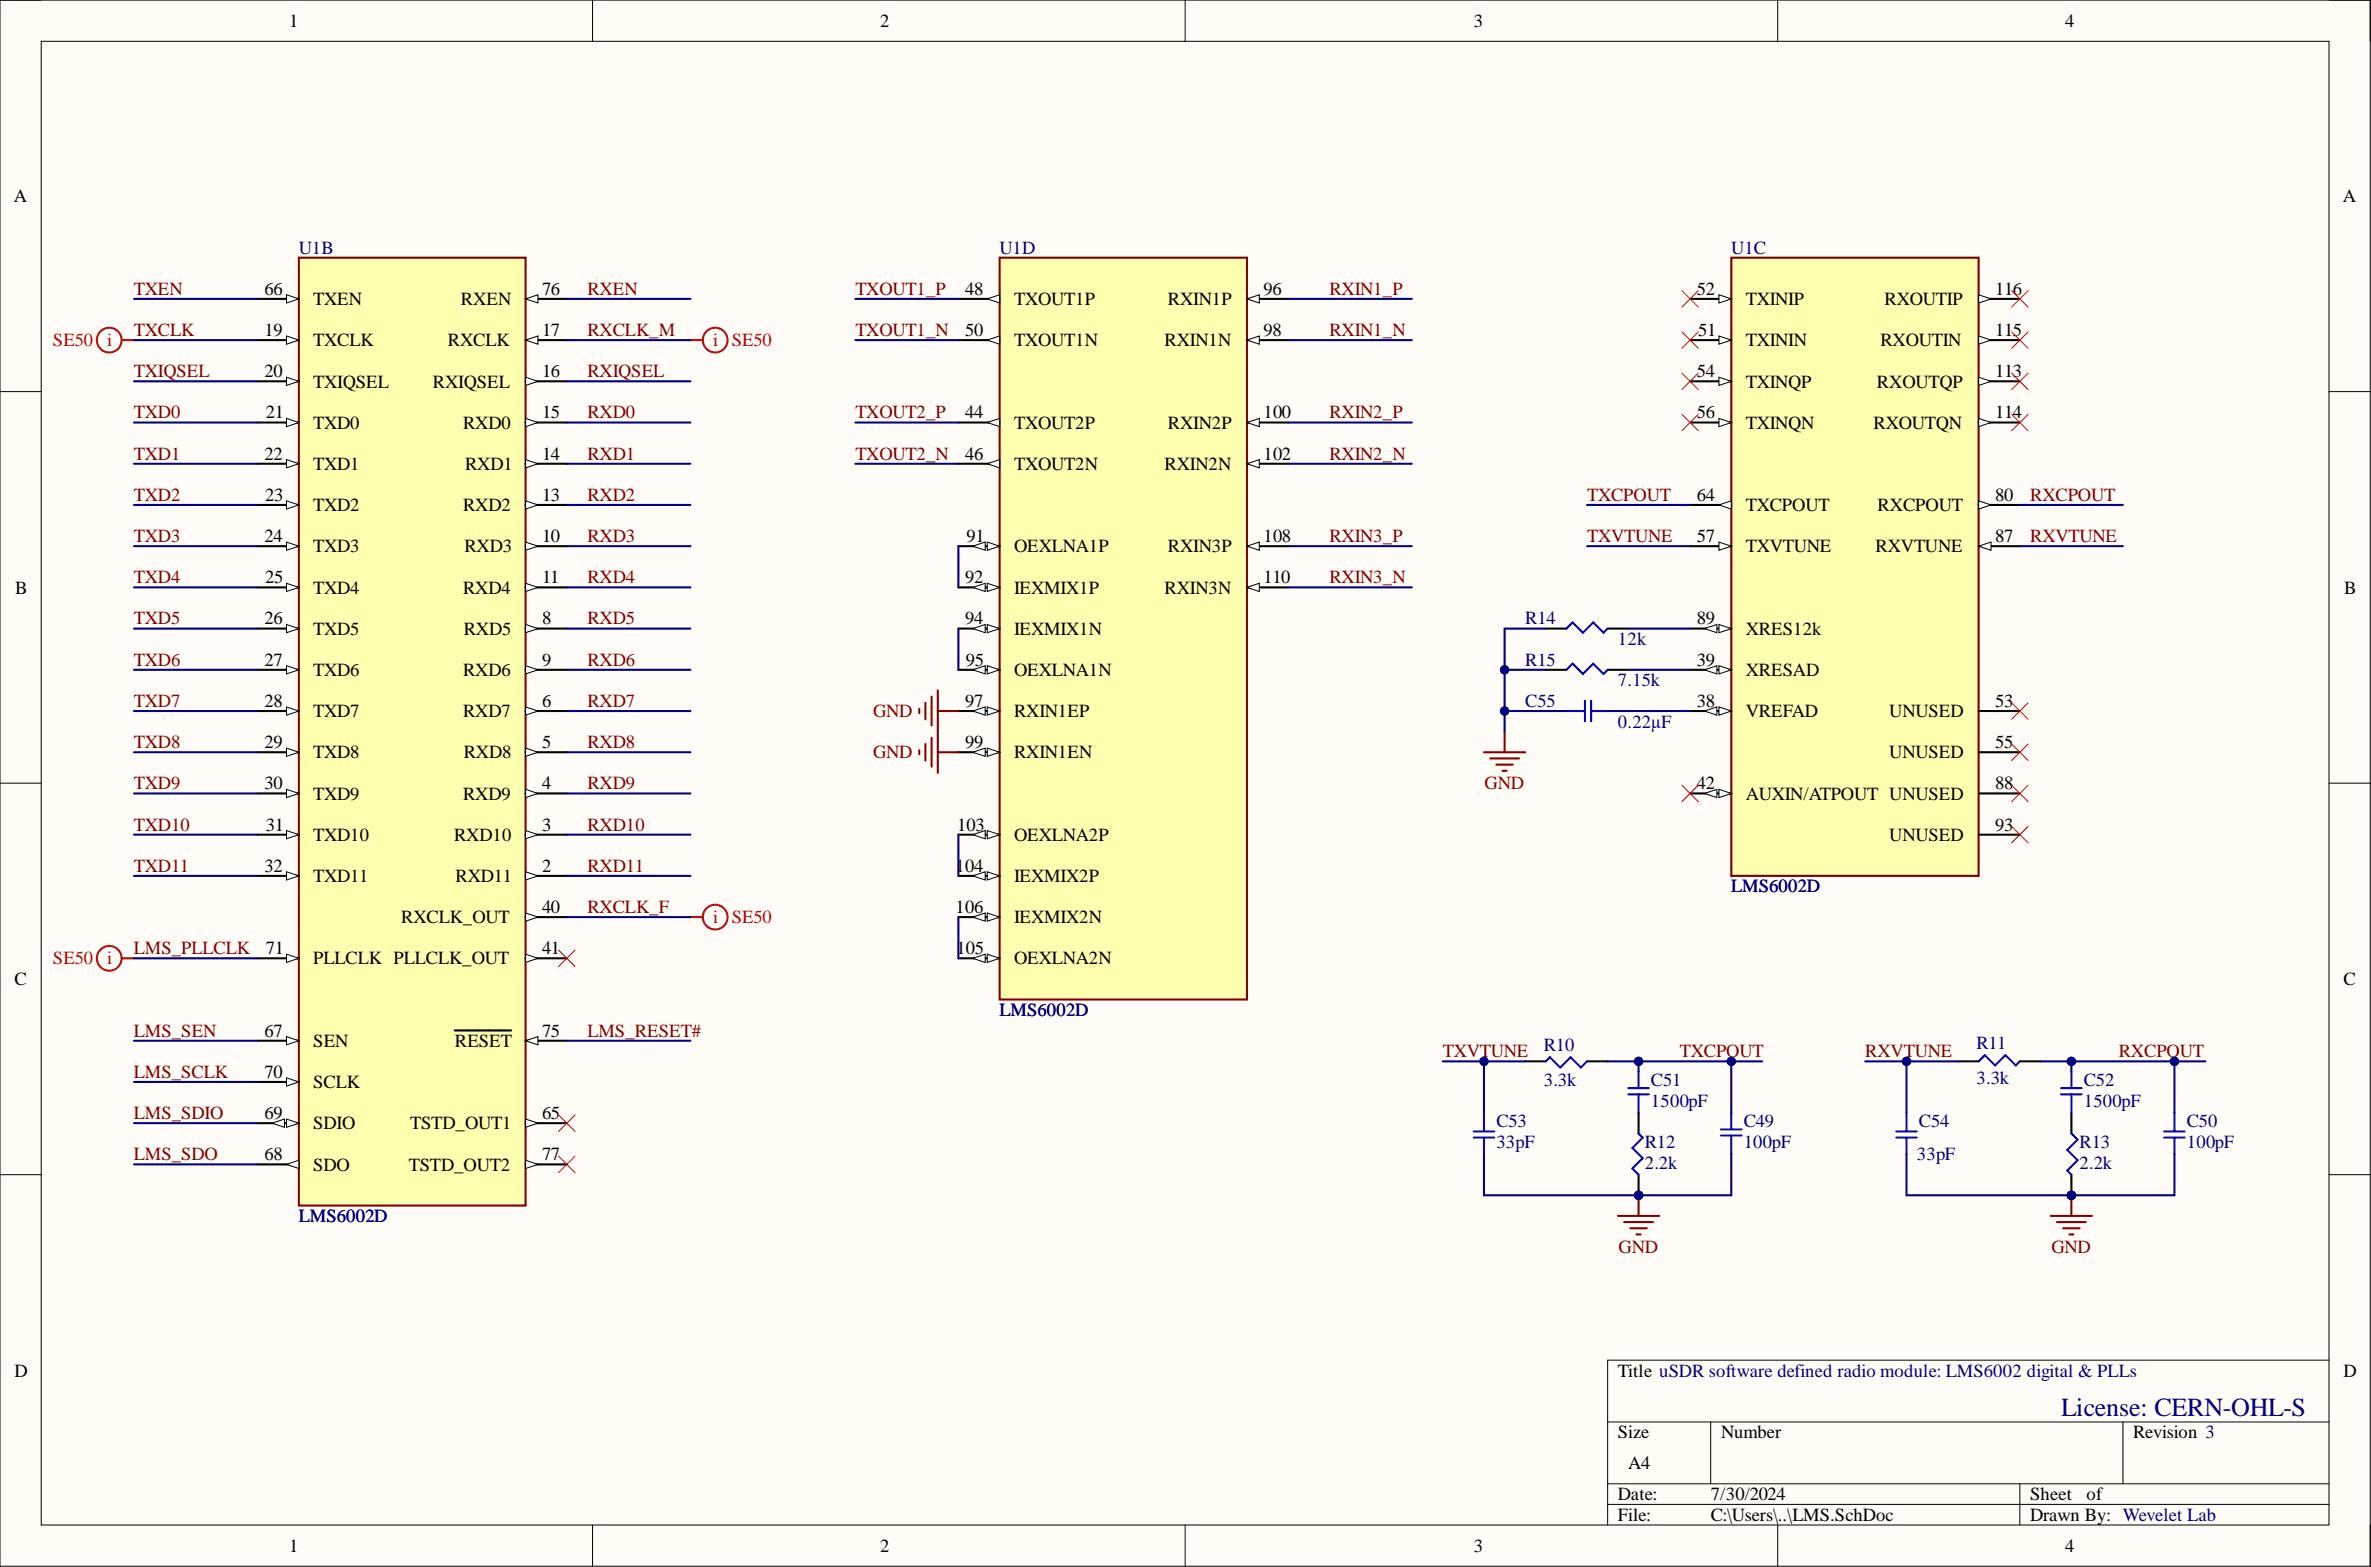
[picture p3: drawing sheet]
<svg xmlns="http://www.w3.org/2000/svg" width="292mm" height="193mm" viewBox="0 0 292 193" stroke-linecap="round" stroke-linejoin="round" font-family="sans-serif">
<defs><g id="words">
<text font-size="3.2" fill="#000080" x="253.9" y="174.4">License: CERN-OHL-S</text>
<g font-size="2.3">
<text x="35.6" y="3.3">1</text>
<text x="108.4" y="3.3">2</text>
<text x="181.6" y="3.3">3</text>
<text x="254.4" y="3.3">4</text>
<text x="1.7" y="24.9">A</text>
<text x="288.6" y="24.9">A</text>
<text x="32.6" y="36.3">66</text>
<text x="32.6" y="41.4">19</text>
<text x="38.6" y="37.6">TXEN</text>
<text x="56.8" y="37.6">RXEN</text>
<text x="66.8" y="36.3">76</text>
<text x="66.8" y="41.4">17</text>
<text x="118.9" y="36.3">48</text>
<text x="118.9" y="41.4">50</text>
<text x="124.9" y="37.6">TXOUT1P</text>
<text x="143.9" y="37.6">RXIN1P</text>
<text x="155.7" y="36.3">96</text>
<text x="155.7" y="41.4">98</text>
<text x="209.1" y="36.3">52</text>
<text x="209.2" y="41.4">51</text>
<text x="215.1" y="37.6">TXINIP</text>
<text x="232.2" y="37.6">RXOUTIP</text>
<text x="245.8" y="41.4">115</text>
<text x="245.8" y="36.3">116</text>
<text x="32.6" y="46.5">20</text>
<text x="38.6" y="42.6">TXCLK</text>
<text x="38.6" y="47.7">TXIQSEL</text>
<text x="53.3" y="47.7">RXIQSEL</text>
<text x="55.2" y="42.6">RXCLK</text>
<text x="66.8" y="46.5">16</text>
<text x="124.9" y="42.6">TXOUT1N</text>
<text x="143.5" y="42.6">RXIN1N</text>
<text x="209.1" y="46.5">54</text>
<text x="215.1" y="42.6">TXININ</text>
<text x="215.1" y="47.7">TXINQP</text>
<text x="231.2" y="47.7">RXOUTQP</text>
<text x="231.7" y="42.6">RXOUTIN</text>
<text x="245.8" y="46.5">113</text>
<text x="32.8" y="51.5">21</text>
<text x="38.6" y="52.8">TXD0</text>
<text x="57" y="52.8">RXD0</text>
<text x="66.8" y="51.5">15</text>
<text x="118.9" y="51.5">44</text>
<text x="124.9" y="52.8">TXOUT2P</text>
<text x="143.9" y="52.8">RXIN2P</text>
<text x="155.7" y="51.5">100</text>
<text x="209.1" y="51.5">56</text>
<text x="215.1" y="52.8">TXINQN</text>
<text x="230.8" y="52.8">RXOUTQN</text>
<text x="245.8" y="51.5">114</text>
<text x="32.6" y="56.6">22</text>
<text x="38.6" y="57.9">TXD1</text>
<text x="57.3" y="57.9">RXD1</text>
<text x="66.8" y="56.6">14</text>
<text x="118.9" y="56.6">46</text>
<text x="124.9" y="57.9">TXOUT2N</text>
<text x="143.5" y="57.9">RXIN2N</text>
<text x="155.7" y="56.6">102</text>
<text x="32.7" y="61.7">23</text>
<text x="38.6" y="62.9">TXD2</text>
<text x="57" y="62.9">RXD2</text>
<text x="66.8" y="61.7">13</text>
<text x="209.1" y="61.7">64</text>
<text x="215.1" y="62.9">TXCPOUT</text>
<text x="231.3" y="62.9">RXCPOUT</text>
<text x="245.8" y="61.7">80</text>
<text x="32.6" y="66.8">24</text>
<text x="32.7" y="71.8">25</text>
<text x="38.6" y="68">TXD3</text>
<text x="57.2" y="68">RXD3</text>
<text x="66.8" y="66.8">10</text>
<text x="66.8" y="71.8">11</text>
<text x="118.9" y="71.8">92</text>
<text x="119.1" y="66.8">91</text>
<text x="124.9" y="68">OEXLNA1P</text>
<text x="143.9" y="68">RXIN3P</text>
<text x="155.7" y="66.8">108</text>
<text x="155.7" y="71.8">110</text>
<text x="209.1" y="66.8">57</text>
<text x="215.1" y="68">TXVTUNE</text>
<text x="231.1" y="68">RXVTUNE</text>
<text x="245.8" y="66.8">87</text>
<text x="1.9" y="73.1">B</text>
<text x="32.6" y="76.9">26</text>
<text x="38.6" y="73.1">TXD4</text>
<text x="57" y="73.1">RXD4</text>
<text x="66.8" y="76.9">8</text>
<text x="118.9" y="76.9">94</text>
<text x="124.9" y="73.1">IEXMIX1P</text>
<text x="143.5" y="73.1">RXIN3N</text>
<text x="209.1" y="76.9">89</text>
<text x="288.8" y="73.1">B</text>
<text x="32.6" y="82">27</text>
<text x="38.6" y="78.2">TXD5</text>
<text x="38.6" y="83.2">TXD6</text>
<text x="57" y="83.2">RXD6</text>
<text x="57.1" y="78.2">RXD5</text>
<text x="66.8" y="82">9</text>
<text x="119" y="82">95</text>
<text x="124.9" y="83.2">OEXLNA1N</text>
<text x="124.9" y="78.2">IEXMIX1N</text>
<text x="209.1" y="82">39</text>
<text x="215.1" y="78.2">XRES12k</text>
<text x="215.1" y="83.2">XRESAD</text>
<text x="32.6" y="87.1">28</text>
<text x="38.6" y="88.3">TXD7</text>
<text x="57" y="88.3">RXD7</text>
<text x="66.8" y="87.1">6</text>
<text x="118.9" y="87.1">97</text>
<text x="124.9" y="88.3">RXIN1EP</text>
<text x="209.1" y="87.1">38</text>
<text x="215.1" y="88.3">VREFAD</text>
<text x="232.8" y="88.3">UNUSED</text>
<text x="245.8" y="87.1">53</text>
<text x="32.6" y="92.1">29</text>
<text x="38.6" y="93.4">TXD8</text>
<text x="57.1" y="93.4">RXD8</text>
<text x="66.8" y="92.1">5</text>
<text x="118.9" y="92.1">99</text>
<text x="124.9" y="93.4">RXIN1EN</text>
<text x="232.8" y="93.4">UNUSED</text>
<text x="245.8" y="92.1">55</text>
<text x="32.6" y="97.2">30</text>
<text x="38.6" y="98.5">TXD9</text>
<text x="57" y="98.5">RXD9</text>
<text x="66.8" y="97.2">4</text>
<text x="209.1" y="97.2">42</text>
<text x="215.1" y="98.5">AUXIN/ATPOUT UNUSED</text>
<text x="245.8" y="97.2">88</text>
<text x="32.6" y="107.4">32</text>
<text x="32.8" y="102.3">31</text>
<text x="38.6" y="103.5">TXD10</text>
<text x="55.9" y="103.5">RXD10</text>
<text x="66.8" y="102.3">3</text>
<text x="66.8" y="107.4">2</text>
<text x="117.7" y="107.4">104</text>
<text x="117.9" y="102.3">103</text>
<text x="124.9" y="103.5">OEXLNA2P</text>
<text x="232.8" y="103.5">UNUSED</text>
<text x="245.8" y="102.3">93</text>
<text x="38.6" y="108.6">TXD11</text>
<text x="49.4" y="113.7">RXCLK_OUT</text>
<text x="56.1" y="108.6">RXD11</text>
<text x="66.8" y="112.4">40</text>
<text x="117.7" y="112.4">106</text>
<text x="124.9" y="108.6">IEXMIX2P</text>
<text x="124.9" y="113.7">IEXMIX2N</text>
<text x="32.8" y="117.5">71</text>
<text x="38.6" y="118.8">PLLCLK PLLCLK_OUT</text>
<text x="66.8" y="117.5">41</text>
<text x="117.8" y="117.5">105</text>
<text x="124.9" y="118.8">OEXLNA2N</text>
<text x="1.8" y="121.3">C</text>
<text x="288.7" y="121.3">C</text>
<text x="32.6" y="127.7">67</text>
<text x="38.6" y="128.9">SEN</text>
<text x="56" y="128.9">RESET</text>
<text x="66.8" y="127.7">75</text>
<text x="32.6" y="132.7">70</text>
<text x="32.6" y="137.8">69</text>
<text x="38.6" y="134">SCLK</text>
<text x="66.8" y="137.8">65</text>
<text x="32.6" y="142.9">68</text>
<text x="38.6" y="139.1">SDIO</text>
<text x="50.5" y="139.1">TSTD_OUT1</text>
<text x="66.8" y="142.9">77</text>
<text x="38.6" y="144.2">SDO</text>
<text x="50.4" y="144.2">TSTD_OUT2</text>
<text x="1.8" y="169.5">D</text>
<text x="199.3" y="169.5">Title uSDR software defined radio module: LMS6002 digital &amp; PLLs</text>
<text x="288.7" y="169.5">D</text>
<text x="199.3" y="177.1">Size</text>
<text x="212" y="177.1">Number</text>
<text x="262.8" y="177.1">Revision 3</text>
<text x="199.3" y="184.8">Date:</text>
<text x="200.6" y="180.9">A4</text>
<text x="210.8" y="184.8">7/30/2024</text>
<text x="250.1" y="184.8">Sheet</text>
<text x="257.1" y="184.8">of</text>
<text x="35.6" y="191.1">1</text>
<text x="108.4" y="191.1">2</text>
<text x="181.6" y="191.1">3</text>
<text x="199.3" y="187.3">File:</text>
<text x="210.8" y="187.3">C:\Users\..\LMS.SchDoc</text>
<text x="250.1" y="187.3">Drawn By: Wevelet Lab</text>
<text x="254.4" y="191.1">4</text>
</g>
<g font-size="2.3" fill="#000080">
<text x="36.8" y="31.2">U1B</text>
<text x="123.2" y="31.2">U1D</text>
<text x="213.3" y="31.2">U1C</text>
<text x="187.9" y="76.9">R14</text>
<text x="187.9" y="82">R15</text>
<text x="199.3" y="79.4">12k</text>
<text x="187.9" y="87.1">C55</text>
<text x="199.3" y="84.5">7.15k</text>
<text x="199.3" y="89.6">0.22µF</text>
<text x="213.3" y="109.9">LMS6002D</text>
<text x="123.2" y="125.1">LMS6002D</text>
<text x="190.2" y="129.4">R10</text>
<text x="243.5" y="129.2">R11</text>
<text x="190.2" y="133.7">3.3k</text>
<text x="203.4" y="136.3">1500pF</text>
<text x="203.4" y="133.7">C51</text>
<text x="243.5" y="133.5">3.3k</text>
<text x="256.7" y="136.3">1500pF</text>
<text x="256.7" y="133.7">C52</text>
<text x="184.3" y="141.4">33pF</text>
<text x="184.3" y="138.8">C53</text>
<text x="202.6" y="143.9">2.2k</text>
<text x="202.6" y="141.4">R12</text>
<text x="214.8" y="141.4">100pF</text>
<text x="214.8" y="138.8">C49</text>
<text x="236.1" y="142.9">33pF</text>
<text x="236.4" y="138.8">C54</text>
<text x="256.2" y="143.9">2.2k</text>
<text x="256.2" y="141.4">R13</text>
<text x="269.4" y="141.4">100pF</text>
<text x="269.4" y="138.8">C50</text>
<text x="36.8" y="150.5">LMS6002D</text>
</g>
<g font-size="2.3" fill="#800000">
<text x="16.5" y="36.3">TXEN</text>
<text x="16.5" y="41.4">TXCLK</text>
<text x="72.4" y="36.3">RXEN</text>
<text x="72.4" y="41.4">RXCLK_M</text>
<text x="105.4" y="36.3">TXOUT1_P</text>
<text x="105.4" y="41.4">TXOUT1_N</text>
<text x="163.8" y="36.3">RXIN1_P</text>
<text x="163.8" y="41.4">RXIN1_N</text>
<text x="16.5" y="46.5">TXIQSEL</text>
<text x="72.4" y="46.5">RXIQSEL</text>
<text x="16.5" y="51.5">TXD0</text>
<text x="72.4" y="51.5">RXD0</text>
<text x="105.4" y="51.5">TXOUT2_P</text>
<text x="163.8" y="51.5">RXIN2_P</text>
<text x="16.5" y="56.6">TXD1</text>
<text x="72.4" y="56.6">RXD1</text>
<text x="105.4" y="56.6">TXOUT2_N</text>
<text x="163.8" y="56.6">RXIN2_N</text>
<text x="16.5" y="61.7">TXD2</text>
<text x="72.4" y="61.7">RXD2</text>
<text x="195.5" y="61.7">TXCPOUT</text>
<text x="250.1" y="61.7">RXCPOUT</text>
<text x="16.5" y="66.8">TXD3</text>
<text x="16.5" y="71.8">TXD4</text>
<text x="72.4" y="66.8">RXD3</text>
<text x="72.4" y="71.8">RXD4</text>
<text x="163.8" y="66.8">RXIN3_P</text>
<text x="163.8" y="71.8">RXIN3_N</text>
<text x="195.5" y="66.8">TXVTUNE</text>
<text x="250.1" y="66.8">RXVTUNE</text>
<text x="16.5" y="76.9">TXD5</text>
<text x="72.4" y="76.9">RXD5</text>
<text x="16.5" y="82">TXD6</text>
<text x="72.4" y="82">RXD6</text>
<text x="16.5" y="87.1">TXD7</text>
<text x="72.4" y="87.1">RXD7</text>
<text x="107.6" y="88.3">GND</text>
<text x="16.5" y="92.1">TXD8</text>
<text x="72.4" y="92.1">RXD8</text>
<text x="107.6" y="93.4">GND</text>
<text x="16.5" y="97.2">TXD9</text>
<text x="72.4" y="97.2">RXD9</text>
<text x="182.9" y="97.2">GND</text>
<text x="16.5" y="102.3">TXD10</text>
<text x="16.5" y="107.4">TXD11</text>
<text x="72.4" y="102.3">RXD10</text>
<text x="72.4" y="107.4">RXD11</text>
<text x="72.4" y="112.4">RXCLK_F</text>
<text x="16.5" y="117.5">LMS_PLLCLK</text>
<text x="16.5" y="127.7">LMS_SEN</text>
<text x="72.4" y="127.7">LMS_RESET#</text>
<text x="177.7" y="130.2">TXVTUNE</text>
<text x="206.9" y="130.2">TXCPOUT</text>
<text x="229.8" y="130.2">RXVTUNE</text>
<text x="261" y="130.2">RXCPOUT</text>
<text x="16.5" y="132.7">LMS_SCLK</text>
<text x="16.5" y="137.8">LMS_SDIO</text>
<text x="16.5" y="142.9">LMS_SDO</text>
<text x="199.4" y="154.3">GND</text>
<text x="252.7" y="154.3">GND</text>
</g>
<g font-size="2.3" fill="#f00">
<text x="6.5" y="42.6">SE50</text>
<text x="13.2" y="42.6">i</text>
<text x="87.9" y="42.6">i</text>
<text x="90.1" y="42.6">SE50</text>
<text x="87.9" y="113.7">i</text>
<text x="90.1" y="113.7">SE50</text>
<text x="6.5" y="118.8">SE50</text>
<text x="13.2" y="118.8">i</text>
</g>
</g></defs>
<path d="M0 0h292v192.9h-292z" fill-rule="evenodd" fill="#fffcf8"/>
<path d="M0 0h292v192.9h-292z" fill="none" stroke="#000" stroke-width=".12"/>
<path d="M5.1 5.1h281.8v182.7h-281.8z" fill-rule="evenodd" fill="#fffcf8"/>
<g fill="none" stroke="#000" stroke-width=".12">
<path d="M0 0h5.1M5.1 5.1h281.8v182.7h-281.8zM73 0v5.1M146 0v5.1M219 0v5.1M286.9 0h5.1v5.1M0 48.2h5.1M286.9 48.2h5.1M0 96.4h5.1M286.9 96.4h5.1M0 144.7h5.1M286.9 144.7h5.1"/>
<path d="M198.1 175.1h88.8M210.8 175.1v7.6M261.5 175.1v7.6M286.9 167.5h-88.8v20.3M73 187.8v5.1M146 187.8v5.1M198.1 182.7h88.8M198.1 185.3h88.8M219 187.8v5.1M248.8 182.7v5.1M292 187.8v5.1"/>
</g>
<path d="M36.8 31.7h27.9v116.8h-27.9z" fill-rule="evenodd" fill="#ffffb0"/>
<path d="M36.8 31.7h27.9v116.8h-27.9z" fill="none" stroke="#800000" stroke-width=".25"/>
<path d="M31.7 118h5.1" fill="none" stroke="#000" stroke-width=".25"/>
<path d="M35.3 117.5l1.5 .5-1.5 .5z" fill="#f8fcff"/>
<path d="M35.3 117.5l1.5 .5-1.5 .5z" fill="none" stroke="#000" stroke-width=".12"/>
<path d="M31.7 36.8h5.1" fill="none" stroke="#000" stroke-width=".25"/>
<path d="M35.3 36.3l1.5 .5-1.5 .5z" fill="#f8fcff"/>
<path d="M35.3 36.3l1.5 .5-1.5 .5z" fill="none" stroke="#000" stroke-width=".12"/>
<path d="M31.7 41.9h5.1" fill="none" stroke="#000" stroke-width=".25"/>
<path d="M35.3 41.4l1.5 .5-1.5 .5z" fill="#f8fcff"/>
<path d="M35.3 41.4l1.5 .5-1.5 .5z" fill="none" stroke="#000" stroke-width=".12"/>
<path d="M31.7 47h5.1" fill="none" stroke="#000" stroke-width=".25"/>
<path d="M35.3 46.5l1.5 .5-1.5 .5z" fill="#f8fcff"/>
<path d="M35.3 46.5l1.5 .5-1.5 .5z" fill="none" stroke="#000" stroke-width=".12"/>
<path d="M31.7 52h5.1" fill="none" stroke="#000" stroke-width=".25"/>
<path d="M35.3 51.5l1.5 .5-1.5 .5z" fill="#f8fcff"/>
<path d="M35.3 51.5l1.5 .5-1.5 .5z" fill="none" stroke="#000" stroke-width=".12"/>
<path d="M31.7 57.1h5.1" fill="none" stroke="#000" stroke-width=".25"/>
<path d="M35.3 56.6l1.5 .5-1.5 .5z" fill="#f8fcff"/>
<path d="M35.3 56.6l1.5 .5-1.5 .5z" fill="none" stroke="#000" stroke-width=".12"/>
<path d="M31.7 62.2h5.1" fill="none" stroke="#000" stroke-width=".25"/>
<path d="M35.3 61.7l1.5 .5-1.5 .5z" fill="#f8fcff"/>
<path d="M35.3 61.7l1.5 .5-1.5 .5z" fill="none" stroke="#000" stroke-width=".12"/>
<path d="M31.7 67.3h5.1" fill="none" stroke="#000" stroke-width=".25"/>
<path d="M35.3 66.8l1.5 .5-1.5 .5z" fill="#f8fcff"/>
<path d="M35.3 66.8l1.5 .5-1.5 .5z" fill="none" stroke="#000" stroke-width=".12"/>
<path d="M31.7 72.3h5.1" fill="none" stroke="#000" stroke-width=".25"/>
<path d="M35.3 71.8l1.5 .5-1.5 .5z" fill="#f8fcff"/>
<path d="M35.3 71.8l1.5 .5-1.5 .5z" fill="none" stroke="#000" stroke-width=".12"/>
<path d="M31.7 77.4h5.1" fill="none" stroke="#000" stroke-width=".25"/>
<path d="M35.3 76.9l1.5 .5-1.5 .5z" fill="#f8fcff"/>
<path d="M35.3 76.9l1.5 .5-1.5 .5z" fill="none" stroke="#000" stroke-width=".12"/>
<path d="M31.7 82.5h5.1" fill="none" stroke="#000" stroke-width=".25"/>
<path d="M35.3 82l1.5 .5-1.5 .5z" fill="#f8fcff"/>
<path d="M35.3 82l1.5 .5-1.5 .5z" fill="none" stroke="#000" stroke-width=".12"/>
<path d="M31.7 87.6h5.1" fill="none" stroke="#000" stroke-width=".25"/>
<path d="M35.3 87.1l1.5 .5-1.5 .5z" fill="#f8fcff"/>
<path d="M35.3 87.1l1.5 .5-1.5 .5z" fill="none" stroke="#000" stroke-width=".12"/>
<path d="M31.7 92.6h5.1" fill="none" stroke="#000" stroke-width=".25"/>
<path d="M35.3 92.1l1.5 .5-1.5 .5z" fill="#f8fcff"/>
<path d="M35.3 92.1l1.5 .5-1.5 .5z" fill="none" stroke="#000" stroke-width=".12"/>
<path d="M31.7 97.7h5.1" fill="none" stroke="#000" stroke-width=".25"/>
<path d="M35.3 97.2l1.5 .5-1.5 .5z" fill="#f8fcff"/>
<path d="M35.3 97.2l1.5 .5-1.5 .5z" fill="none" stroke="#000" stroke-width=".12"/>
<path d="M31.7 102.8h5.1" fill="none" stroke="#000" stroke-width=".25"/>
<path d="M35.3 102.3l1.5 .5-1.5 .5z" fill="#f8fcff"/>
<path d="M35.3 102.3l1.5 .5-1.5 .5z" fill="none" stroke="#000" stroke-width=".12"/>
<path d="M31.7 107.9h5.1" fill="none" stroke="#000" stroke-width=".25"/>
<path d="M35.3 107.4l1.5 .5-1.5 .5z" fill="#f8fcff"/>
<path d="M35.3 107.4l1.5 .5-1.5 .5z" fill="none" stroke="#000" stroke-width=".12"/>
<path d="M64.7 36.8h5.1" fill="none" stroke="#000" stroke-width=".25"/>
<path d="M64.7 36.8l1.6-.5v1z" fill="#f8fcff"/>
<path d="M64.7 36.8l1.6-.5v1z" fill="none" stroke="#000" stroke-width=".12"/>
<path d="M64.7 41.9h5.1" fill="none" stroke="#000" stroke-width=".25"/>
<path d="M64.7 41.9l1.6-.5v1z" fill="#f8fcff"/>
<path d="M64.7 41.9l1.6-.5v1z" fill="none" stroke="#000" stroke-width=".12"/>
<path d="M64.7 47h5.1" fill="none" stroke="#000" stroke-width=".25"/>
<path d="M64.7 46.5l1.6 .5-1.6 .5z" fill="#f8fcff"/>
<path d="M64.7 46.5l1.6 .5-1.6 .5z" fill="none" stroke="#000" stroke-width=".12"/>
<path d="M64.7 52h5.1" fill="none" stroke="#000" stroke-width=".25"/>
<path d="M64.7 51.5l1.6 .5-1.6 .5z" fill="#f8fcff"/>
<path d="M64.7 51.5l1.6 .5-1.6 .5z" fill="none" stroke="#000" stroke-width=".12"/>
<path d="M64.7 57.1h5.1" fill="none" stroke="#000" stroke-width=".25"/>
<path d="M64.7 56.6l1.6 .5-1.6 .5z" fill="#f8fcff"/>
<path d="M64.7 56.6l1.6 .5-1.6 .5z" fill="none" stroke="#000" stroke-width=".12"/>
<path d="M64.7 62.2h5.1" fill="none" stroke="#000" stroke-width=".25"/>
<path d="M64.7 61.7l1.6 .5-1.6 .5z" fill="#f8fcff"/>
<path d="M64.7 61.7l1.6 .5-1.6 .5z" fill="none" stroke="#000" stroke-width=".12"/>
<path d="M64.7 67.3h5.1" fill="none" stroke="#000" stroke-width=".25"/>
<path d="M64.7 66.8l1.6 .5-1.6 .5z" fill="#f8fcff"/>
<path d="M64.7 66.8l1.6 .5-1.6 .5z" fill="none" stroke="#000" stroke-width=".12"/>
<path d="M64.7 72.3h5.1" fill="none" stroke="#000" stroke-width=".25"/>
<path d="M64.7 71.8l1.6 .5-1.6 .5z" fill="#f8fcff"/>
<path d="M64.7 71.8l1.6 .5-1.6 .5z" fill="none" stroke="#000" stroke-width=".12"/>
<path d="M64.7 77.4h5.1" fill="none" stroke="#000" stroke-width=".25"/>
<path d="M64.7 76.9l1.6 .5-1.6 .5z" fill="#f8fcff"/>
<path d="M64.7 76.9l1.6 .5-1.6 .5z" fill="none" stroke="#000" stroke-width=".12"/>
<path d="M64.7 82.5h5.1" fill="none" stroke="#000" stroke-width=".25"/>
<path d="M64.7 82l1.6 .5-1.6 .5z" fill="#f8fcff"/>
<path d="M64.7 82l1.6 .5-1.6 .5z" fill="none" stroke="#000" stroke-width=".12"/>
<path d="M64.7 87.6h5.1" fill="none" stroke="#000" stroke-width=".25"/>
<path d="M64.7 87.1l1.6 .5-1.6 .5z" fill="#f8fcff"/>
<path d="M64.7 87.1l1.6 .5-1.6 .5z" fill="none" stroke="#000" stroke-width=".12"/>
<path d="M64.7 92.6h5.1" fill="none" stroke="#000" stroke-width=".25"/>
<path d="M64.7 92.1l1.6 .5-1.6 .5z" fill="#f8fcff"/>
<path d="M64.7 92.1l1.6 .5-1.6 .5z" fill="none" stroke="#000" stroke-width=".12"/>
<path d="M64.7 97.7h5.1" fill="none" stroke="#000" stroke-width=".25"/>
<path d="M64.7 97.2l1.6 .5-1.6 .5z" fill="#f8fcff"/>
<path d="M64.7 97.2l1.6 .5-1.6 .5z" fill="none" stroke="#000" stroke-width=".12"/>
<path d="M64.7 102.8h5.1" fill="none" stroke="#000" stroke-width=".25"/>
<path d="M64.7 102.3l1.6 .5-1.6 .5z" fill="#f8fcff"/>
<path d="M64.7 102.3l1.6 .5-1.6 .5z" fill="none" stroke="#000" stroke-width=".12"/>
<path d="M64.7 107.9h5.1" fill="none" stroke="#000" stroke-width=".25"/>
<path d="M64.7 107.4l1.6 .5-1.6 .5z" fill="#f8fcff"/>
<path d="M64.7 107.4l1.6 .5-1.6 .5z" fill="none" stroke="#000" stroke-width=".12"/>
<path d="M64.7 128.2h5.1" fill="none" stroke="#000" stroke-width=".25"/>
<path d="M64.7 128.2l1.6-.5v1z" fill="#f8fcff"/>
<path d="M64.7 128.2l1.6-.5v1z" fill="none" stroke="#000" stroke-width=".12"/>
<path d="M31.7 128.2h5.1M56 126.9h7" fill="none" stroke="#000" stroke-width=".25"/>
<path d="M35.3 127.7l1.5 .5-1.5 .5z" fill="#f8fcff"/>
<path d="M35.3 127.7l1.5 .5-1.5 .5z" fill="none" stroke="#000" stroke-width=".12"/>
<path d="M31.7 133.2h5.1" fill="none" stroke="#000" stroke-width=".25"/>
<path d="M35.3 132.7l1.5 .5-1.5 .5z" fill="#f8fcff"/>
<path d="M35.3 132.7l1.5 .5-1.5 .5z" fill="none" stroke="#000" stroke-width=".12"/>
<path d="M31.7 138.3h5.1" fill="none" stroke="#000" stroke-width=".25"/>
<path d="M35.3 137.8l1.5 .5-1.5 .5z" fill="#f8fcff"/>
<path d="M35.3 137.8l1.5 .5-1.5 .5z" fill="none" stroke="#000" stroke-width=".12"/>
<path d="M33.5 138.3l1.5-.5v1z" fill="#f8fcff"/>
<path d="M33.5 138.3l1.5-.5v1z" fill="none" stroke="#000" stroke-width=".12"/>
<path d="M31.7 143.4h5.1" fill="none" stroke="#000" stroke-width=".25"/>
<path d="M35.3 143.4l1.5-.5v1z" fill="#f8fcff"/>
<path d="M35.3 143.4l1.5-.5v1z" fill="none" stroke="#000" stroke-width=".12"/>
<path d="M64.7 112.9h5.1" fill="none" stroke="#000" stroke-width=".25"/>
<path d="M64.7 112.4l1.6 .5-1.6 .5z" fill="#f8fcff"/>
<path d="M64.7 112.4l1.6 .5-1.6 .5z" fill="none" stroke="#000" stroke-width=".12"/>
<path d="M64.7 138.3h5.1" fill="none" stroke="#000" stroke-width=".25"/>
<path d="M64.7 137.8l1.6 .5-1.6 .5z" fill="#f8fcff"/>
<path d="M64.7 137.8l1.6 .5-1.6 .5z" fill="none" stroke="#000" stroke-width=".12"/>
<path d="M64.7 143.4h5.1" fill="none" stroke="#000" stroke-width=".25"/>
<path d="M64.7 142.9l1.6 .5-1.6 .5z" fill="#f8fcff"/>
<path d="M64.7 142.9l1.6 .5-1.6 .5z" fill="none" stroke="#000" stroke-width=".12"/>
<path d="M64.7 118h5.1" fill="none" stroke="#000" stroke-width=".25"/>
<path d="M64.7 117.5l1.6 .5-1.6 .5z" fill="#f8fcff"/>
<path d="M64.7 117.5l1.6 .5-1.6 .5z" fill="none" stroke="#000" stroke-width=".12"/>
<path d="M213.3 31.7h30.5v76.2h-30.5z" fill-rule="evenodd" fill="#ffffb0"/>
<path d="M213.3 31.7h30.5v76.2h-30.5z" fill="none" stroke="#800000" stroke-width=".25"/>
<path d="M208.2 36.8h5.1" fill="none" stroke="#000" stroke-width=".25"/>
<path d="M211.8 36.3l1.5 .5-1.5 .5z" fill="#f8fcff"/>
<path d="M211.8 36.3l1.5 .5-1.5 .5z" fill="none" stroke="#000" stroke-width=".12"/>
<path d="M208.2 41.9h5.1" fill="none" stroke="#000" stroke-width=".25"/>
<path d="M211.8 41.4l1.5 .5-1.5 .5z" fill="#f8fcff"/>
<path d="M211.8 41.4l1.5 .5-1.5 .5z" fill="none" stroke="#000" stroke-width=".12"/>
<path d="M208.2 47h5.1" fill="none" stroke="#000" stroke-width=".25"/>
<path d="M211.8 46.5l1.5 .5-1.5 .5z" fill="#f8fcff"/>
<path d="M211.8 46.5l1.5 .5-1.5 .5z" fill="none" stroke="#000" stroke-width=".12"/>
<path d="M208.2 52h5.1" fill="none" stroke="#000" stroke-width=".25"/>
<path d="M211.8 51.5l1.5 .5-1.5 .5z" fill="#f8fcff"/>
<path d="M211.8 51.5l1.5 .5-1.5 .5z" fill="none" stroke="#000" stroke-width=".12"/>
<path d="M243.8 52h5" fill="none" stroke="#000" stroke-width=".25"/>
<path d="M243.8 51.5l1.5 .5-1.5 .5z" fill="#f8fcff"/>
<path d="M243.8 51.5l1.5 .5-1.5 .5z" fill="none" stroke="#000" stroke-width=".12"/>
<path d="M243.8 41.9h5" fill="none" stroke="#000" stroke-width=".25"/>
<path d="M243.8 41.4l1.5 .5-1.5 .5z" fill="#f8fcff"/>
<path d="M243.8 41.4l1.5 .5-1.5 .5z" fill="none" stroke="#000" stroke-width=".12"/>
<path d="M243.8 47h5" fill="none" stroke="#000" stroke-width=".25"/>
<path d="M243.8 46.5l1.5 .5-1.5 .5z" fill="#f8fcff"/>
<path d="M243.8 46.5l1.5 .5-1.5 .5z" fill="none" stroke="#000" stroke-width=".12"/>
<path d="M243.8 36.8h5" fill="none" stroke="#000" stroke-width=".25"/>
<path d="M243.8 36.3l1.5 .5-1.5 .5z" fill="#f8fcff"/>
<path d="M243.8 36.3l1.5 .5-1.5 .5z" fill="none" stroke="#000" stroke-width=".12"/>
<path d="M243.8 62.2h5" fill="none" stroke="#000" stroke-width=".25"/>
<path d="M243.8 61.7l1.5 .5-1.5 .5z" fill="#f8fcff"/>
<path d="M243.8 61.7l1.5 .5-1.5 .5z" fill="none" stroke="#000" stroke-width=".12"/>
<path d="M243.8 67.3h5" fill="none" stroke="#000" stroke-width=".25"/>
<path d="M243.8 67.3l1.5-.5v1z" fill="#f8fcff"/>
<path d="M243.8 67.3l1.5-.5v1z" fill="none" stroke="#000" stroke-width=".12"/>
<path d="M208.2 67.3h5.1" fill="none" stroke="#000" stroke-width=".25"/>
<path d="M211.8 66.8l1.5 .5-1.5 .5z" fill="#f8fcff"/>
<path d="M211.8 66.8l1.5 .5-1.5 .5z" fill="none" stroke="#000" stroke-width=".12"/>
<path d="M208.2 62.2h5.1" fill="none" stroke="#000" stroke-width=".25"/>
<path d="M211.8 62.2l1.5-.5v1z" fill="#f8fcff"/>
<path d="M211.8 62.2l1.5-.5v1z" fill="none" stroke="#000" stroke-width=".12"/>
<path d="M208.2 77.4h5.1" fill="none" stroke="#000" stroke-width=".25"/>
<path d="M211.8 76.9l1.5 .5-1.5 .5z" fill="#f8fcff"/>
<path d="M211.8 76.9l1.5 .5-1.5 .5z" fill="none" stroke="#000" stroke-width=".12"/>
<path d="M210 77.4l1.5-.5v1z" fill="#f8fcff"/>
<path d="M210 77.4l1.5-.5v1z" fill="none" stroke="#000" stroke-width=".12"/>
<path d="M208.2 82.5h5.1" fill="none" stroke="#000" stroke-width=".25"/>
<path d="M211.8 82l1.5 .5-1.5 .5z" fill="#f8fcff"/>
<path d="M211.8 82l1.5 .5-1.5 .5z" fill="none" stroke="#000" stroke-width=".12"/>
<path d="M210 82.5l1.5-.5v1z" fill="#f8fcff"/>
<path d="M210 82.5l1.5-.5v1z" fill="none" stroke="#000" stroke-width=".12"/>
<path d="M208.2 87.6h5.1" fill="none" stroke="#000" stroke-width=".25"/>
<path d="M211.8 87.1l1.5 .5-1.5 .5z" fill="#f8fcff"/>
<path d="M211.8 87.1l1.5 .5-1.5 .5z" fill="none" stroke="#000" stroke-width=".12"/>
<path d="M210 87.6l1.5-.5v1z" fill="#f8fcff"/>
<path d="M210 87.6l1.5-.5v1z" fill="none" stroke="#000" stroke-width=".12"/>
<path d="M208.2 97.7h5.1" fill="none" stroke="#000" stroke-width=".25"/>
<path d="M211.8 97.2l1.5 .5-1.5 .5z" fill="#f8fcff"/>
<path d="M211.8 97.2l1.5 .5-1.5 .5z" fill="none" stroke="#000" stroke-width=".12"/>
<path d="M210 97.7l1.5-.5v1z" fill="#f8fcff"/>
<path d="M210 97.7l1.5-.5v1z" fill="none" stroke="#000" stroke-width=".12"/>
<path d="M243.8 87.6h5M243.8 92.6h5M243.8 97.7h5M243.8 102.8h5" fill="none" stroke="#000" stroke-width=".25"/>
<path d="M123.2 31.7h30.4v91.4h-30.4z" fill-rule="evenodd" fill="#ffffb0"/>
<path d="M123.2 31.7h30.4v91.4h-30.4z" fill="none" stroke="#800000" stroke-width=".25"/>
<path d="M118.1 36.8h5.1" fill="none" stroke="#000" stroke-width=".25"/>
<path d="M121.6 36.8l1.6-.5v1z" fill="#f8fcff"/>
<path d="M121.6 36.8l1.6-.5v1z" fill="none" stroke="#000" stroke-width=".12"/>
<path d="M118.1 41.9h5.1" fill="none" stroke="#000" stroke-width=".25"/>
<path d="M121.6 41.9l1.6-.5v1z" fill="#f8fcff"/>
<path d="M121.6 41.9l1.6-.5v1z" fill="none" stroke="#000" stroke-width=".12"/>
<path d="M118.1 52h5.1" fill="none" stroke="#000" stroke-width=".25"/>
<path d="M121.6 52l1.6-.5v1z" fill="#f8fcff"/>
<path d="M121.6 52l1.6-.5v1z" fill="none" stroke="#000" stroke-width=".12"/>
<path d="M118.1 57.1h5.1" fill="none" stroke="#000" stroke-width=".25"/>
<path d="M121.6 57.1l1.6-.5v1z" fill="#f8fcff"/>
<path d="M121.6 57.1l1.6-.5v1z" fill="none" stroke="#000" stroke-width=".12"/>
<path d="M118.1 67.3h5.1" fill="none" stroke="#000" stroke-width=".25"/>
<path d="M121.6 66.8l1.6 .5-1.6 .5z" fill="#f8fcff"/>
<path d="M121.6 66.8l1.6 .5-1.6 .5z" fill="none" stroke="#000" stroke-width=".12"/>
<path d="M119.8 67.3l1.6-.5v1z" fill="#f8fcff"/>
<path d="M119.8 67.3l1.6-.5v1z" fill="none" stroke="#000" stroke-width=".12"/>
<path d="M118.1 82.5h5.1" fill="none" stroke="#000" stroke-width=".25"/>
<path d="M121.6 82l1.6 .5-1.6 .5z" fill="#f8fcff"/>
<path d="M121.6 82l1.6 .5-1.6 .5z" fill="none" stroke="#000" stroke-width=".12"/>
<path d="M119.8 82.5l1.6-.5v1z" fill="#f8fcff"/>
<path d="M119.8 82.5l1.6-.5v1z" fill="none" stroke="#000" stroke-width=".12"/>
<path d="M118.1 72.3h5.1" fill="none" stroke="#000" stroke-width=".25"/>
<path d="M121.6 71.8l1.6 .5-1.6 .5z" fill="#f8fcff"/>
<path d="M121.6 71.8l1.6 .5-1.6 .5z" fill="none" stroke="#000" stroke-width=".12"/>
<path d="M119.8 72.3l1.6-.5v1z" fill="#f8fcff"/>
<path d="M119.8 72.3l1.6-.5v1z" fill="none" stroke="#000" stroke-width=".12"/>
<path d="M118.1 77.4h5.1" fill="none" stroke="#000" stroke-width=".25"/>
<path d="M121.6 76.9l1.6 .5-1.6 .5z" fill="#f8fcff"/>
<path d="M121.6 76.9l1.6 .5-1.6 .5z" fill="none" stroke="#000" stroke-width=".12"/>
<path d="M119.8 77.4l1.6-.5v1z" fill="#f8fcff"/>
<path d="M119.8 77.4l1.6-.5v1z" fill="none" stroke="#000" stroke-width=".12"/>
<path d="M118.1 92.6h5.1" fill="none" stroke="#000" stroke-width=".25"/>
<path d="M121.6 92.1l1.6 .5-1.6 .5z" fill="#f8fcff"/>
<path d="M121.6 92.1l1.6 .5-1.6 .5z" fill="none" stroke="#000" stroke-width=".12"/>
<path d="M119.8 92.6l1.6-.5v1z" fill="#f8fcff"/>
<path d="M119.8 92.6l1.6-.5v1z" fill="none" stroke="#000" stroke-width=".12"/>
<path d="M118.1 87.6h5.1" fill="none" stroke="#000" stroke-width=".25"/>
<path d="M121.6 87.1l1.6 .5-1.6 .5z" fill="#f8fcff"/>
<path d="M121.6 87.1l1.6 .5-1.6 .5z" fill="none" stroke="#000" stroke-width=".12"/>
<path d="M119.8 87.6l1.6-.5v1z" fill="#f8fcff"/>
<path d="M119.8 87.6l1.6-.5v1z" fill="none" stroke="#000" stroke-width=".12"/>
<path d="M153.6 36.8h5.1" fill="none" stroke="#000" stroke-width=".25"/>
<path d="M153.6 36.8l1.5-.5v1z" fill="#f8fcff"/>
<path d="M153.6 36.8l1.5-.5v1z" fill="none" stroke="#000" stroke-width=".12"/>
<path d="M153.6 41.9h5.1" fill="none" stroke="#000" stroke-width=".25"/>
<path d="M153.6 41.9l1.5-.5v1z" fill="#f8fcff"/>
<path d="M153.6 41.9l1.5-.5v1z" fill="none" stroke="#000" stroke-width=".12"/>
<path d="M153.6 57.1h5.1" fill="none" stroke="#000" stroke-width=".25"/>
<path d="M153.6 57.1l1.5-.5v1z" fill="#f8fcff"/>
<path d="M153.6 57.1l1.5-.5v1z" fill="none" stroke="#000" stroke-width=".12"/>
<path d="M153.6 52h5.1" fill="none" stroke="#000" stroke-width=".25"/>
<path d="M153.6 52l1.5-.5v1z" fill="#f8fcff"/>
<path d="M153.6 52l1.5-.5v1z" fill="none" stroke="#000" stroke-width=".12"/>
<path d="M153.6 67.3h5.1" fill="none" stroke="#000" stroke-width=".25"/>
<path d="M153.6 67.3l1.5-.5v1z" fill="#f8fcff"/>
<path d="M153.6 67.3l1.5-.5v1z" fill="none" stroke="#000" stroke-width=".12"/>
<path d="M153.6 72.3h5.1" fill="none" stroke="#000" stroke-width=".25"/>
<path d="M153.6 72.3l1.5-.5v1z" fill="#f8fcff"/>
<path d="M153.6 72.3l1.5-.5v1z" fill="none" stroke="#000" stroke-width=".12"/>
<path d="M118.1 102.8h5.1" fill="none" stroke="#000" stroke-width=".25"/>
<path d="M121.6 102.3l1.6 .5-1.6 .5z" fill="#f8fcff"/>
<path d="M121.6 102.3l1.6 .5-1.6 .5z" fill="none" stroke="#000" stroke-width=".12"/>
<path d="M119.8 102.8l1.6-.5v1z" fill="#f8fcff"/>
<path d="M119.8 102.8l1.6-.5v1z" fill="none" stroke="#000" stroke-width=".12"/>
<path d="M118.1 107.9h5.1" fill="none" stroke="#000" stroke-width=".25"/>
<path d="M121.6 107.4l1.6 .5-1.6 .5z" fill="#f8fcff"/>
<path d="M121.6 107.4l1.6 .5-1.6 .5z" fill="none" stroke="#000" stroke-width=".12"/>
<path d="M119.8 107.9l1.6-.5v1z" fill="#f8fcff"/>
<path d="M119.8 107.9l1.6-.5v1z" fill="none" stroke="#000" stroke-width=".12"/>
<path d="M118.1 112.9h5.1" fill="none" stroke="#000" stroke-width=".25"/>
<path d="M121.6 112.4l1.6 .5-1.6 .5z" fill="#f8fcff"/>
<path d="M121.6 112.4l1.6 .5-1.6 .5z" fill="none" stroke="#000" stroke-width=".12"/>
<path d="M119.8 112.9l1.6-.5v1z" fill="#f8fcff"/>
<path d="M119.8 112.9l1.6-.5v1z" fill="none" stroke="#000" stroke-width=".12"/>
<path d="M118.1 118h5.1" fill="none" stroke="#000" stroke-width=".25"/>
<path d="M121.6 117.5l1.6 .5-1.6 .5z" fill="#f8fcff"/>
<path d="M121.6 117.5l1.6 .5-1.6 .5z" fill="none" stroke="#000" stroke-width=".12"/>
<path d="M119.8 118l1.6-.5v1z" fill="#f8fcff"/>
<path d="M119.8 118l1.6-.5v1z" fill="none" stroke="#000" stroke-width=".12"/>
<g fill="none" stroke="#f00" stroke-width=".12">
<path d="M247.8 96.7l2.1 2M247.8 91.6l2.1 2.1M247.8 86.5l2.1 2.1M249.9 96.7l-2.1 2M249.9 91.6l-2.1 2.1M249.9 86.5l-2.1 2.1M68.8 117l2 2M70.8 117l-2 2M247.8 101.8l2.1 2M249.9 101.8l-2.1 2M68.8 137.3l2 2M70.8 137.3l-2 2"/>
<path d="M68.8 142.4l2 2M70.8 142.4l-2 2"/>
</g>
<path d="M113.2 87.3v.5M113.2 92.4v.5M114 86.5v2.1M114 91.6v2.1M114.8 85.8v3.5M114.8 90.9v3.5M115.5 85v10.2M115.5 87.6h2.6M115.5 92.6h2.6" fill="none" stroke="#800000" stroke-width=".25"/>
<g fill="none" stroke="#00f" stroke-width=".25">
<path d="M181.6 139.3h2.5M182.8 137v2.3M190.4 130.7l.5-.5 1.3 1.3 1.3-1.3 1.3 1.3 .7-.8M200.6 134h2.5M200.6 134.8h2.5M201.9 132v2M201.9 134.8v2.2M212 139.1h2.6M212 139.8h2.6M213.3 137v2.1M213.3 139.8v2.3M233.6 139.3h2.5"/>
<path d="M234.9 137v2.3M243.8 130.7l.7-.8 1.3 1.3 1.3-1.3 1.2 1.3 .5-.5M266.6 139.3h2.6M267.9 137v2.3M181.6 140.1h2.5M182.8 140.1v2M233.6 140.1h2.5M234.9 140.1v2M266.6 140.1h2.6M267.9 140.1v2"/>
</g>
<path d="M187.9 130.7h2.5M195.5 130.7h2.6M241.2 130.7h2.6M248.8 130.7h2.6" fill="none" stroke="#000" stroke-width=".25"/>
<circle cx="255.2" cy="147.2" r=".51" fill="#000080"/>
<circle cx="255.2" cy="147.2" r=".51" fill="none" stroke="#000080" stroke-width=".12"/>
<path d="M255.2 144.7v2.5" fill="none" stroke="#000" stroke-width=".25"/>
<circle cx="255.2" cy="147.2" r=".51" fill="#000080"/>
<circle cx="255.2" cy="147.2" r=".51" fill="none" stroke="#000080" stroke-width=".12"/>
<path d="M255.2 137v2.6" fill="none" stroke="#000" stroke-width=".25"/>
<path d="M255.2 139.6l.7 .7-1.2 1.3 1.2 1.3-1.2 1.3 .5 .5" fill="none" stroke="#00f" stroke-width=".25"/>
<circle cx="201.9" cy="147.2" r=".51" fill="#000080"/>
<circle cx="201.9" cy="147.2" r=".51" fill="none" stroke="#000080" stroke-width=".12"/>
<path d="M201.9 137v2.6M201.9 144.7v2.5" fill="none" stroke="#000" stroke-width=".25"/>
<circle cx="201.9" cy="147.2" r=".51" fill="#000080"/>
<circle cx="201.9" cy="147.2" r=".51" fill="none" stroke="#000080" stroke-width=".12"/>
<path d="M201.9 139.6l.5 .5-1.3 1.3 1.3 1.2-1.3 1.3 .8 .8M253.9 134h2.6M253.9 134.8h2.6M255.2 132v2M255.2 134.8v2.2" fill="none" stroke="#00f" stroke-width=".25"/>
<path d="M182.8 92.6h5.1M183.6 93.4h3.5M184.3 94.2h2.1M185.1 94.9h.5M185.4 90.1v2.5M252.6 149.7h5.1M253.4 150.5h3.6M254.2 151.3h2M254.9 152h.5M255.2 147.2v2.5" fill="none" stroke="#800000" stroke-width=".25"/>
<circle cx="255.2" cy="147.2" r=".51" fill="#000080"/>
<circle cx="255.2" cy="147.2" r=".51" fill="none" stroke="#000080" stroke-width=".12"/>
<path d="M190.4 77.4h2.6M198.1 77.4h2.5M190.4 82.5h2.6M198.1 82.5h2.5" fill="none" stroke="#000" stroke-width=".25"/>
<path d="M193 77.4l.7-.8 1.3 1.3 1.3-1.3 1.2 1.3 .6-.5M193 82.5l.7-.8 1.3 1.3 1.3-1.3 1.2 1.3 .6-.5M193 87.6h2.3M195.3 86.3v2.5M196 86.3v2.5M196 87.6h2.1" fill="none" stroke="#00f" stroke-width=".25"/>
<g fill="none" stroke="#f00" stroke-width=".12">
<path d="M207.2 35.8l2 2M209.2 35.8l-2 2M247.8 35.8l2.1 2M249.9 35.8l-2.1 2M207.2 40.9l2 2M207.2 45.9l2 2.1M207.2 51l2 2M209.2 40.9l-2 2M209.2 45.9l-2 2.1M209.2 51l-2 2M247.8 51l2.1 2M247.8 45.9l2.1 2.1"/>
<path d="M247.8 40.9l2.1 2M249.9 51l-2.1 2M249.9 45.9l-2.1 2.1M249.9 40.9l-2.1 2M207.2 96.7l2 2M209.2 96.7l-2 2"/>
</g>
<g fill="none" stroke="#f00" stroke-width=".25">
<path d="M15 41.9h1.5M85.1 41.9h1.5M15 118h1.5M85.1 112.9h1.5"/>
<circle cx="13.5" cy="41.9" r="1.52"/>
<circle cx="88.1" cy="41.9" r="1.52"/>
<circle cx="13.5" cy="118" r="1.52"/>
<circle cx="88.1" cy="112.9" r="1.52"/>
</g>
<path d="M199.3 149.7h5.1M200.1 150.5h3.5M200.8 151.3h2.1M201.6 152h.5M201.9 147.2v2.5" fill="none" stroke="#800000" stroke-width=".25"/>
<circle cx="201.9" cy="147.2" r=".51" fill="#000080"/>
<circle cx="201.9" cy="147.2" r=".51" fill="none" stroke="#000080" stroke-width=".12"/>
<path d="M177.7 130.7h5.1" fill="none" stroke="#000080" stroke-width=".25"/>
<circle cx="182.8" cy="130.7" r=".51" fill="#000080"/>
<circle cx="182.8" cy="130.7" r=".51" fill="none" stroke="#000080" stroke-width=".12"/>
<g fill="none" stroke="#000080" stroke-width=".25">
<path d="M16.5 36.8h15.2M69.8 36.8h15.3M105.4 36.8h12.7M158.7 36.8h15.2M16.5 57.1h15.2M16.5 52h15.2M16.5 47h15.2M16.5 41.9h15.2M69.8 57.1h15.3M69.8 52h15.3M69.8 47h15.3M69.8 41.9h15.3"/>
<path d="M105.4 57.1h12.7M105.4 52h12.7M105.4 41.9h12.7M158.7 57.1h15.2M158.7 52h15.2M158.7 41.9h15.2M16.5 77.4h15.2M16.5 72.3h15.2M16.5 67.3h15.2M16.5 62.2h15.2M69.8 77.4h15.3M69.8 72.3h15.3"/>
<path d="M69.8 67.3h15.3M69.8 62.2h15.3M158.7 72.3h15.2M158.7 67.3h15.2M16.5 97.7h15.2M16.5 92.6h15.2M16.5 87.6h15.2M16.5 82.5h15.2M69.8 97.7h15.3M69.8 92.6h15.3M69.8 87.6h15.3M69.8 82.5h15.3"/>
<path d="M16.5 118h15.2M16.5 107.9h15.2M16.5 102.8h15.2M69.8 107.9h15.3M69.8 102.8h15.3M69.8 112.9h15.3M16.5 138.3h15.2M16.5 133.2h15.2M16.5 128.2h15.2M69.8 128.2h15.3M16.5 143.4h15.2M182.8 142.1v5.1h30.5v-5.1"/>
</g>
<circle cx="201.9" cy="147.2" r=".51" fill="#000080"/>
<circle cx="201.9" cy="147.2" r=".51" fill="none" stroke="#000080" stroke-width=".12"/>
<path d="M187.9 130.7h-5.1v6.3" fill="none" stroke="#000080" stroke-width=".25"/>
<circle cx="182.8" cy="130.7" r=".51" fill="#000080"/>
<circle cx="182.8" cy="130.7" r=".51" fill="none" stroke="#000080" stroke-width=".12"/>
<path d="M185.4 87.6h7.6" fill="none" stroke="#000080" stroke-width=".25"/>
<circle cx="185.4" cy="87.6" r=".51" fill="#000080"/>
<circle cx="185.4" cy="87.6" r=".51" fill="none" stroke="#000080" stroke-width=".12"/>
<path d="M190.4 82.5h-5v7.6" fill="none" stroke="#000080" stroke-width=".25"/>
<circle cx="185.4" cy="82.5" r=".51" fill="#000080"/>
<circle cx="185.4" cy="82.5" r=".51" fill="none" stroke="#000080" stroke-width=".12"/>
<circle cx="185.4" cy="87.6" r=".51" fill="#000080"/>
<circle cx="185.4" cy="87.6" r=".51" fill="none" stroke="#000080" stroke-width=".12"/>
<path d="M190.4 77.4h-5v5.1" fill="none" stroke="#000080" stroke-width=".25"/>
<circle cx="185.4" cy="82.5" r=".51" fill="#000080"/>
<circle cx="185.4" cy="82.5" r=".51" fill="none" stroke="#000080" stroke-width=".12"/>
<path d="M198.1 130.7h3.8v1.3" fill="none" stroke="#000080" stroke-width=".25"/>
<circle cx="201.9" cy="130.7" r=".51" fill="#000080"/>
<circle cx="201.9" cy="130.7" r=".51" fill="none" stroke="#000080" stroke-width=".12"/>
<path d="M201.9 130.7h15.2" fill="none" stroke="#000080" stroke-width=".25"/>
<circle cx="201.9" cy="130.7" r=".51" fill="#000080"/>
<circle cx="201.9" cy="130.7" r=".51" fill="none" stroke="#000080" stroke-width=".12"/>
<circle cx="213.3" cy="130.7" r=".51" fill="#000080"/>
<circle cx="213.3" cy="130.7" r=".51" fill="none" stroke="#000080" stroke-width=".12"/>
<path d="M195.5 67.3h12.7M195.5 62.2h12.7M200.6 77.4h7.6M198.1 87.6h10.1M200.6 82.5h7.6M229.8 130.7h5.1v6.3" fill="none" stroke="#000080" stroke-width=".25"/>
<circle cx="234.9" cy="130.7" r=".51" fill="#000080"/>
<circle cx="234.9" cy="130.7" r=".51" fill="none" stroke="#000080" stroke-width=".12"/>
<path d="M234.9 142.1v5.1h20.3" fill="none" stroke="#000080" stroke-width=".25"/>
<circle cx="255.2" cy="147.2" r=".51" fill="#000080"/>
<circle cx="255.2" cy="147.2" r=".51" fill="none" stroke="#000080" stroke-width=".12"/>
<path d="M234.9 130.7h6.3" fill="none" stroke="#000080" stroke-width=".25"/>
<circle cx="234.9" cy="130.7" r=".51" fill="#000080"/>
<circle cx="234.9" cy="130.7" r=".51" fill="none" stroke="#000080" stroke-width=".12"/>
<path d="M251.4 130.7h3.8" fill="none" stroke="#000080" stroke-width=".25"/>
<circle cx="255.2" cy="130.7" r=".51" fill="#000080"/>
<circle cx="255.2" cy="130.7" r=".51" fill="none" stroke="#000080" stroke-width=".12"/>
<path d="M267.9 142.1v5.1h-12.7" fill="none" stroke="#000080" stroke-width=".25"/>
<circle cx="255.2" cy="147.2" r=".51" fill="#000080"/>
<circle cx="255.2" cy="147.2" r=".51" fill="none" stroke="#000080" stroke-width=".12"/>
<path d="M255.2 132v-1.3h12.7v6.3" fill="none" stroke="#000080" stroke-width=".25"/>
<circle cx="267.9" cy="130.7" r=".51" fill="#000080"/>
<circle cx="267.9" cy="130.7" r=".51" fill="none" stroke="#000080" stroke-width=".12"/>
<circle cx="255.2" cy="130.7" r=".51" fill="#000080"/>
<circle cx="255.2" cy="130.7" r=".51" fill="none" stroke="#000080" stroke-width=".12"/>
<path d="M248.8 67.3h12.7M248.8 62.2h12.7M267.9 130.7h3.8" fill="none" stroke="#000080" stroke-width=".25"/>
<circle cx="267.9" cy="130.7" r=".51" fill="#000080"/>
<circle cx="267.9" cy="130.7" r=".51" fill="none" stroke="#000080" stroke-width=".12"/>
<path d="M118.1 67.3v5M118.1 77.4v5.1M118.1 102.8v5.1M118.1 112.9v5.1M213.3 130.7v6.3" fill="none" stroke="#000080" stroke-width=".25"/>
<circle cx="213.3" cy="130.7" r=".51" fill="#000080"/>
<circle cx="213.3" cy="130.7" r=".51" fill="none" stroke="#000080" stroke-width=".12"/>
<use href="#words"/>
</svg>
